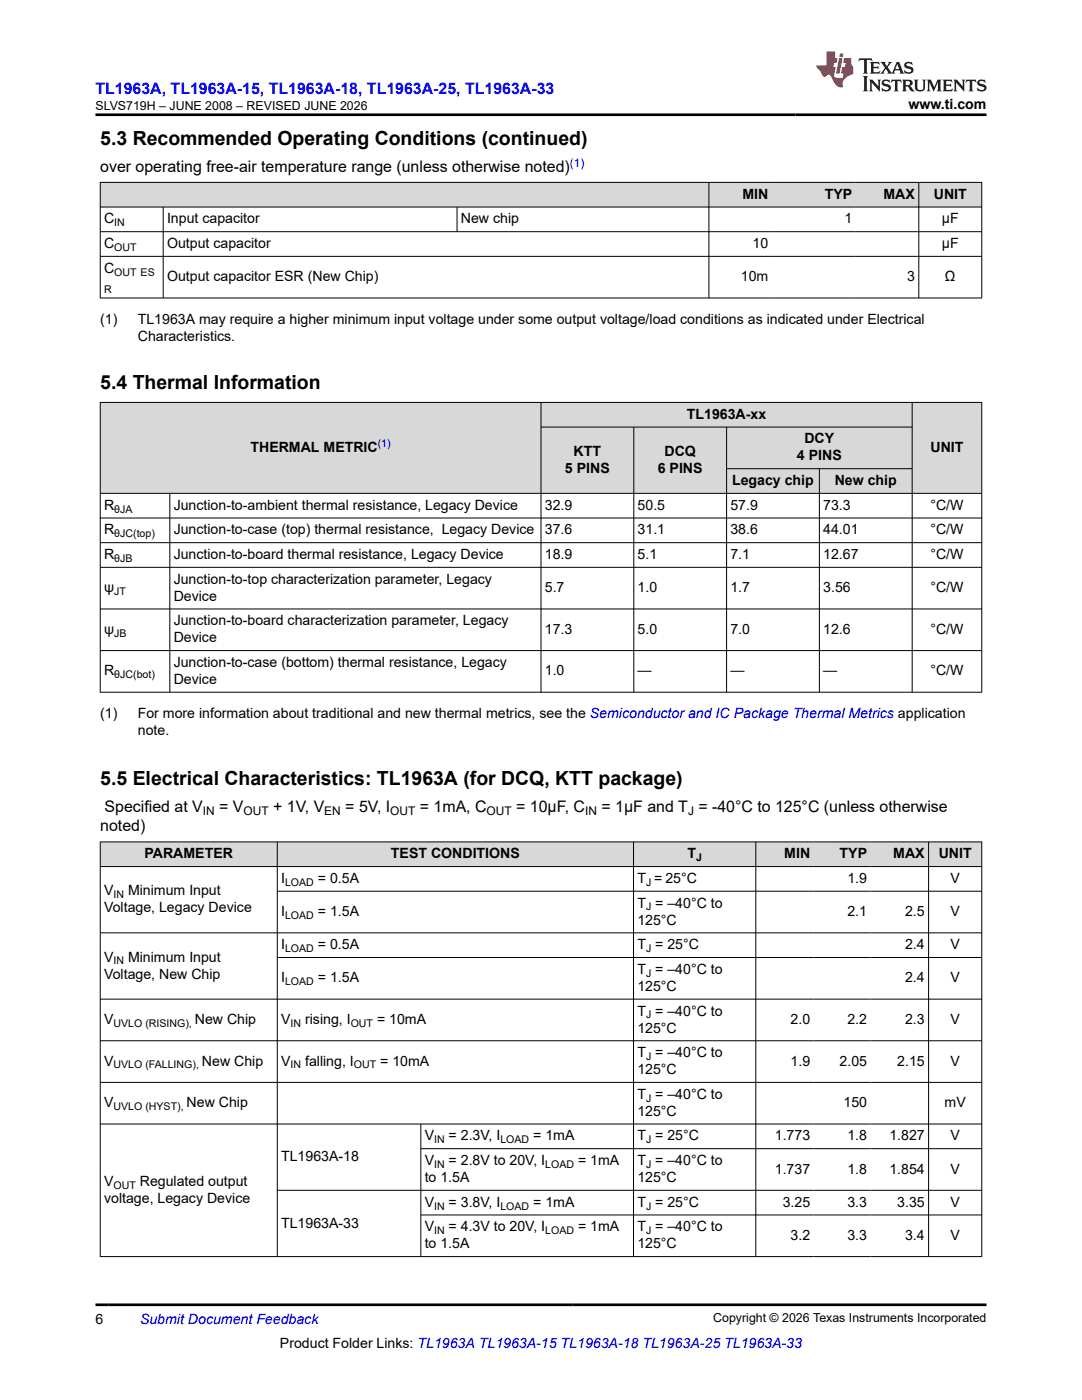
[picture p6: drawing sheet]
<svg xmlns="http://www.w3.org/2000/svg" width="216mm" height="279mm" viewBox="0 0 216 279" stroke-linecap="round" stroke-linejoin="round" font-family="sans-serif">
<defs><g id="words">
<g font-size="3.9">
<text x="20" y="28.8">5.3 Recommended Operating Conditions (continued)</text>
<text x="20" y="77.6">5.4 Thermal Information</text>
<text x="20" y="156.7">5.5 Electrical Characteristics: TL1963A (for DCQ, KTT package)</text>
</g>
<text font-size="3.2" fill="#00f" x="19" y="18.7">TL1963A, TL1963A-15, TL1963A-18, TL1963A-25, TL1963A-33</text>
<g font-size="3.2">
<text x="20" y="34.3">over operating free-air temperature range (unless otherwise noted)</text>
<text x="20" y="165.9">noted)</text>
<text x="20.9" y="162.1">Specified at V</text>
<text x="43.7" y="162.1">= V</text>
<text x="54.5" y="162.1">+ 1V, V</text>
<text x="68.9" y="162.1">= 5V, I</text>
<text x="83.8" y="162.1">= 1mA, C</text>
<text x="103" y="162.1">= 10µF, C</text>
<text x="120" y="162.1">= 1µF and T = -40°C to 125°C (unless otherwise</text>
</g>
<g font-size="2.8">
<text x="181.3" y="21.8">www.ti.com</text>
<text x="148.1" y="39.7">MIN</text>
<text x="164.6" y="39.7">TYP</text>
<text x="176.3" y="39.7">MAX</text>
<text x="186.3" y="39.7">UNIT</text>
<text x="20.8" y="44.6">C</text>
<text x="33.3" y="44.6">Input capacitor</text>
<text x="92" y="44.6">New chip</text>
<text x="168.5" y="44.6">1</text>
<text x="187.9" y="44.6">µF</text>
<text x="20.8" y="49.5">C</text>
<text x="33.3" y="49.5">Output capacitor</text>
<text x="150.2" y="49.5">10</text>
<text x="187.9" y="49.5">µF</text>
<text x="20.8" y="54.4">C</text>
<text x="33.3" y="56.1">Output capacitor ESR (New Chip)</text>
<text x="147.8" y="56.1">10m</text>
<text x="181" y="56.1">3</text>
<text x="188.6" y="56.1">Ω</text>
<text x="20" y="64.6">(1)</text>
<text x="27.5" y="64.6">TL1963A may require a higher minimum input voltage under some output voltage/load conditions as indicated under Electrical</text>
<text x="27.5" y="68">Characteristics.</text>
<text x="137.1" y="83.6">TL1963A-xx</text>
<text x="160.5" y="88.5">DCY</text>
<text x="50" y="90.2">THERMAL METRIC</text>
<text x="112.7" y="94.4">5 PINS</text>
<text x="114.5" y="91">KTT</text>
<text x="131.3" y="94.4">6 PINS</text>
<text x="132.6" y="91">DCQ</text>
<text x="159" y="91.9">4 PINS</text>
<text x="185.7" y="90.2">UNIT</text>
<text x="20.8" y="101.7">R</text>
<text x="34.7" y="101.7">Junction-to-ambient thermal resistance, Legacy Device</text>
<text x="108.7" y="101.7">32.9</text>
<text x="127.2" y="101.7">50.5</text>
<text x="145.7" y="101.7">57.9</text>
<text x="146.1" y="96.8">Legacy chip</text>
<text x="164.3" y="101.7">73.3</text>
<text x="166.6" y="96.8">New chip</text>
<text x="185.7" y="101.7">°C/W</text>
<text x="20.8" y="106.7">R</text>
<text x="34.7" y="106.7">Junction-to-case (top) thermal resistance, Legacy Device</text>
<text x="108.7" y="106.7">37.6</text>
<text x="127.2" y="106.7">31.1</text>
<text x="145.7" y="106.7">38.6</text>
<text x="164.3" y="106.7">44.01</text>
<text x="185.7" y="106.7">°C/W</text>
<text x="20.8" y="111.6">R</text>
<text x="34.7" y="111.6">Junction-to-board thermal resistance, Legacy Device</text>
<text x="108.7" y="111.6">18.9</text>
<text x="127.2" y="111.6">5.1</text>
<text x="145.7" y="111.6">7.1</text>
<text x="164.3" y="111.6">12.67</text>
<text x="185.7" y="111.6">°C/W</text>
<text x="20.8" y="118.2">ψ</text>
<text x="34.7" y="116.5">Junction-to-top characterization parameter, Legacy</text>
<text x="34.7" y="119.9">Device</text>
<text x="108.7" y="118.2">5.7</text>
<text x="127.2" y="118.2">1.0</text>
<text x="145.7" y="118.2">1.7</text>
<text x="164.3" y="118.2">3.56</text>
<text x="185.7" y="118.2">°C/W</text>
<text x="34.7" y="124.8">Junction-to-board characterization parameter, Legacy</text>
<text x="20.8" y="126.5">ψ</text>
<text x="34.7" y="128.2">Device</text>
<text x="108.7" y="126.5">17.3</text>
<text x="127.2" y="126.5">5.0</text>
<text x="145.7" y="126.5">7.0</text>
<text x="164.3" y="126.5">12.6</text>
<text x="185.7" y="126.5">°C/W</text>
<text x="20.8" y="134.8">R</text>
<text x="34.7" y="133.1">Junction-to-case (bottom) thermal resistance, Legacy</text>
<text x="34.7" y="136.5">Device</text>
<text x="108.7" y="134.8">1.0</text>
<text x="127.2" y="134.8">—</text>
<text x="145.7" y="134.8">—</text>
<text x="164.3" y="134.8">—</text>
<text x="185.7" y="134.8">°C/W</text>
<text x="20" y="143.3">(1)</text>
<text x="27.5" y="143.3">For more information about traditional and new thermal metrics, see the Semiconductor and IC Package Thermal Metrics application</text>
<text x="27.5" y="146.7">note.</text>
<text x="28.8" y="171.3">PARAMETER</text>
<text x="78" y="171.3">TEST CONDITIONS</text>
<text x="137.2" y="171.3">T</text>
<text x="156.5" y="171.3">MIN</text>
<text x="167.5" y="171.3">TYP</text>
<text x="178.3" y="171.3">MAX</text>
<text x="187.3" y="171.3">UNIT</text>
<text x="20.8" y="178.7">V</text>
<text x="25.6" y="178.7">Minimum Input</text>
<text x="56.1" y="176.2">I</text>
<text x="63.4" y="176.2">= 0.5A</text>
<text x="127.2" y="176.2">T = 25°C</text>
<text x="169.1" y="176.2">1.9</text>
<text x="189.7" y="176.2">V</text>
<text x="20.8" y="182.1">Voltage, Legacy Device</text>
<text x="56.1" y="182.8">I</text>
<text x="63.4" y="182.8">= 1.5A</text>
<text x="127.2" y="181.1">T = –40°C to</text>
<text x="127.2" y="184.5">125°C</text>
<text x="169.1" y="182.8">2.1</text>
<text x="180.6" y="182.8">2.5</text>
<text x="189.7" y="182.8">V</text>
<text x="20.8" y="191.9">V</text>
<text x="25.6" y="191.9">Minimum Input</text>
<text x="56.1" y="189.4">I</text>
<text x="63.4" y="189.4">= 0.5A</text>
<text x="127.2" y="189.4">T = 25°C</text>
<text x="180.6" y="189.4">2.4</text>
<text x="189.7" y="189.4">V</text>
<text x="20.8" y="195.3">Voltage, New Chip</text>
<text x="56.1" y="196.1">I</text>
<text x="63.4" y="196.1">= 1.5A</text>
<text x="127.2" y="194.4">T = –40°C to</text>
<text x="127.2" y="197.8">125°C</text>
<text x="180.6" y="196.1">2.4</text>
<text x="189.7" y="196.1">V</text>
<text x="127.2" y="202.7">T = –40°C to</text>
<text x="20.8" y="204.4">V</text>
<text x="38.9" y="204.4">New Chip</text>
<text x="56.1" y="204.4">V</text>
<text x="60.9" y="204.4">rising, I</text>
<text x="75.2" y="204.4">= 10mA</text>
<text x="127.2" y="206.1">125°C</text>
<text x="157.7" y="204.4">2.0</text>
<text x="169.1" y="204.4">2.2</text>
<text x="180.6" y="204.4">2.3</text>
<text x="189.7" y="204.4">V</text>
<text x="20.8" y="212.7">V</text>
<text x="40.3" y="212.7">New Chip</text>
<text x="56.1" y="212.7">V</text>
<text x="60.9" y="212.7">falling, I</text>
<text x="75.9" y="212.7">= 10mA</text>
<text x="127.2" y="211">T = –40°C to</text>
<text x="127.2" y="214.4">125°C</text>
<text x="157.7" y="212.7">1.9</text>
<text x="167.5" y="212.7">2.05</text>
<text x="179" y="212.7">2.15</text>
<text x="189.7" y="212.7">V</text>
<text x="20.8" y="221">V</text>
<text x="37.2" y="221">New Chip</text>
<text x="127.2" y="219.3">T = –40°C to</text>
<text x="168.3" y="221">150</text>
<text x="188.5" y="221">mV</text>
<text x="84.7" y="227.6">V</text>
<text x="89.5" y="227.6">= 2.3V, I</text>
<text x="106.4" y="227.6">= 1mA</text>
<text x="127.2" y="222.7">125°C</text>
<text x="127.2" y="227.6">T = 25°C</text>
<text x="154.6" y="227.6">1.773</text>
<text x="169.1" y="227.6">1.8</text>
<text x="177.5" y="227.6">1.827</text>
<text x="189.7" y="227.6">V</text>
<text x="56.1" y="231.8">TL1963A-18</text>
<text x="84.7" y="232.5">V</text>
<text x="89.5" y="232.5">= 2.8V to 20V, I</text>
<text x="115.3" y="232.5">= 1mA</text>
<text x="127.2" y="232.5">T = –40°C to</text>
<text x="20.8" y="236.7">V</text>
<text x="27.9" y="236.7">Regulated output</text>
<text x="84.7" y="235.9">to 1.5A</text>
<text x="127.2" y="235.9">125°C</text>
<text x="154.6" y="234.2">1.737</text>
<text x="169.1" y="234.2">1.8</text>
<text x="177.5" y="234.2">1.854</text>
<text x="189.7" y="234.2">V</text>
<text x="20.8" y="240.1">voltage, Legacy Device</text>
<text x="56.1" y="245">TL1963A-33</text>
<text x="84.7" y="240.8">V</text>
<text x="84.7" y="245.7">V</text>
<text x="89.5" y="240.8">= 3.8V, I</text>
<text x="89.5" y="245.7">= 4.3V to 20V, I</text>
<text x="106.4" y="240.8">= 1mA</text>
<text x="115.3" y="245.7">= 1mA</text>
<text x="127.2" y="240.8">T = 25°C</text>
<text x="127.2" y="245.7">T = –40°C to</text>
<text x="156.2" y="240.8">3.25</text>
<text x="169.1" y="240.8">3.3</text>
<text x="179" y="240.8">3.35</text>
<text x="189.7" y="240.8">V</text>
<text x="84.7" y="249.1">to 1.5A</text>
<text x="127.2" y="249.1">125°C</text>
<text x="157.7" y="247.4">3.2</text>
<text x="169.1" y="247.4">3.3</text>
<text x="180.6" y="247.4">3.4</text>
<text x="189.7" y="247.4">V</text>
<text x="19" y="264.2">6</text>
<text x="55.9" y="269">Product Folder Links: TL1963A TL1963A-15 TL1963A-18 TL1963A-25 TL1963A-33</text>
</g>
<text font-size="2.8" fill="#00f" x="27.9" y="264.2">Submit Document Feedback</text>
<g font-size="2.5">
<text x="19.1" y="21.9">SLVS719H – JUNE 2008 – REVISED JUNE 2026</text>
<text x="142.3" y="263.9">Copyright © 2026 Texas Instruments Incorporated</text>
</g>
<text font-size="2.4" fill="#00f" x="113.7" y="33.2">(1)</text>
<g font-size="2.4">
<text x="40.5" y="162.7">IN</text>
<text x="48.6" y="162.7">OUT</text>
<text x="64.7" y="162.7">EN</text>
<text x="77.9" y="162.7">OUT</text>
<text x="97.1" y="162.7">OUT</text>
<text x="116.8" y="162.7">IN</text>
<text x="137.3" y="162.7">J</text>
</g>
<g font-size="2.1">
<text x="22.8" y="45.2">IN</text>
<text x="22.8" y="50.1">OUT</text>
<text x="20.8" y="58.4">R</text>
<text x="22.8" y="55">OUT ES</text>
<text x="22.8" y="102.3">θJA</text>
<text x="22.8" y="107.2">θJC(top)</text>
<text x="22.8" y="112.1">θJB</text>
<text x="22.8" y="118.8">JT</text>
<text x="22.8" y="127.1">JB</text>
<text x="22.8" y="135.4">θJC(bot)</text>
<text x="138.9" y="171.9">J</text>
<text x="22.6" y="179.2">IN</text>
<text x="56.9" y="176.8">LOAD</text>
<text x="128.9" y="176.8">J</text>
<text x="56.9" y="183.4">LOAD</text>
<text x="128.9" y="181.7">J</text>
<text x="56.9" y="190">LOAD</text>
<text x="128.9" y="190">J</text>
<text x="22.6" y="192.5">IN</text>
<text x="56.9" y="196.6">LOAD</text>
<text x="128.9" y="194.9">J</text>
<text x="128.9" y="203.2">J</text>
<text x="22.6" y="204.9">UVLO (RISING),</text>
<text x="58" y="204.9">IN</text>
<text x="70" y="204.9">OUT</text>
<text x="22.6" y="213.2">UVLO (FALLING),</text>
<text x="58" y="213.2">IN</text>
<text x="70.6" y="213.2">OUT</text>
<text x="128.9" y="211.5">J</text>
<text x="22.6" y="221.5">UVLO (HYST),</text>
<text x="128.9" y="219.9">J</text>
<text x="86.6" y="228.2">IN</text>
<text x="86.6" y="233.1">IN</text>
<text x="99.9" y="228.2">LOAD</text>
<text x="108.8" y="233.1">LOAD</text>
<text x="128.9" y="228.2">J</text>
<text x="128.9" y="233.1">J</text>
<text x="22.6" y="237.2">OUT</text>
<text x="86.6" y="241.4">IN</text>
<text x="99.9" y="241.4">LOAD</text>
<text x="128.9" y="241.4">J</text>
<text x="86.6" y="246.3">IN</text>
<text x="108.8" y="246.3">LOAD</text>
<text x="128.9" y="246.3">J</text>
</g>
<text font-size="2.1" fill="#00f" x="75.4" y="89.3">(1)</text>
</g></defs>
<g fill="#d8d8d8">
<path d="M20 36.4h175.9v4.9h-175.9z" fill-rule="evenodd"/>
<path d="M20.1 36.5h121.3v4.8h-121.3z" fill-rule="evenodd"/>
<path d="M141.5 36.5h12.5v4.8h-12.5z" fill-rule="evenodd"/>
<path d="M154 36.5h16.8v4.8h-16.8z" fill-rule="evenodd"/>
<path d="M170.8 36.5h12.5v4.8h-12.5z" fill-rule="evenodd"/>
<path d="M183.4 36.5h12.4v4.8h-12.4z" fill-rule="evenodd"/>
</g>
<path d="M19.9 36.4h176.1M20 36.3v23.2M141.5 36.3v23.2M183.3 36.3v23.2M195.9 36.3v23.2M19.9 41.3h176.1M19.9 46.2h176.1M19.9 51.2h176.1M19.9 59.5h176.1M32.6 41.3v18.2M91.2 41.3v5" fill="none" stroke="#000" stroke-width=".2"/>
<g fill="#d8d8d8">
<path d="M20 80.3h175.9v4.9h-175.9z" fill-rule="evenodd"/>
<path d="M20.1 80.4h87.8v18h-87.8z" fill-rule="evenodd"/>
<path d="M108 80.4h74v4.8h-74z" fill-rule="evenodd"/>
<path d="M182.1 80.4h13.7v18h-13.7z" fill-rule="evenodd"/>
<path d="M108 85.3h18.4v13.1h-18.4z" fill-rule="evenodd"/>
<path d="M126.5 85.3h18.4v13.1h-18.4z" fill-rule="evenodd"/>
<path d="M145 85.3h37v8.2h-37z" fill-rule="evenodd"/>
<path d="M145 93.6h18.4v4.8h-18.4z" fill-rule="evenodd"/>
<path d="M163.6 93.6h18.4v4.8h-18.4z" fill-rule="evenodd"/>
</g>
<g fill="none" stroke="#000" stroke-width=".2">
<path d="M19.9 80.3h176.1M19.9 98.5h176.1M20 80.2v58M33.9 98.5v39.7M107.9 80.2v58M107.9 85.2h74.2M126.5 85.2v53M145 85.2v53M145 93.5h37.1M163.5 93.5v44.7M182 80.2v58M195.9 80.2v58"/>
<path d="M19.9 103.4h176.1M19.9 108.3h176.1M19.9 113.2h176.1M19.9 121.5h176.1M19.9 129.8h176.1M19.9 138.1h176.1"/>
</g>
<g fill="#d8d8d8">
<path d="M20 168h175.9v4.9h-175.9z" fill-rule="evenodd"/>
<path d="M20.1 168.1h35.2v4.8h-35.2z" fill-rule="evenodd"/>
<path d="M55.4 168.1h70.9v4.8h-70.9z" fill-rule="evenodd"/>
<path d="M126.5 168.1h24.2v4.8h-24.2z" fill-rule="evenodd"/>
<path d="M150.9 168.1h11.5v4.8h-11.5z" fill-rule="evenodd"/>
<path d="M162.4 168.1h11.3v4.8h-11.3z" fill-rule="evenodd"/>
<path d="M173.7 168.1h11.5v4.8h-11.5z" fill-rule="evenodd"/>
<path d="M185.4 168.1h10.4v4.8h-10.4z" fill-rule="evenodd"/>
</g>
<g fill="none" stroke="#000" stroke-width=".2">
<path d="M19.9 168h176.1M19.9 172.9h176.1M20 168v82.8M55.3 168v82.8M55.3 177.9h140.7M126.4 168v82.8M150.8 168v82.8M185.3 168v82.8M195.9 168v82.8M19.9 186.2h176.1M19.9 199.4h176.1M55.3 191.1h140.7"/>
<path d="M19.9 207.7h176.1M19.9 216h176.1M19.9 224.3h176.1M84 224.3v26.5M84 229.2h112M196 237.6h-140.7M84 242.5h112M196 250.8h-176.1"/>
</g>
<path d="M171.5 11.6l-.2 .6 .5-.2h.6v.1v2.2l-.2 .4h1l-.2-.4v-2.2v-.1h.5l.6 .2-.2-.6zM173.6 12.4l.2 .3v1.6l-.2 .4h1.9l.1-.6a1.08 1.08 0 0 1-1.3 .2v-.7h.6l.4 .2v-.7l-.4 .2h-.6v-.5l.2-.2a1 1 0 0 1 1 .3l-.1-.5zM175.7 12.4l.9 1.1-1 1.2h.9l-.2-.2 .5-.8 .4 .8-.2 .2h1.6l-.2-.2 .2-.5h.9l.1 .5-.1 .2h.9l-.2-.4-.8-1.9h-.5l-.9 2.1-.9-1.1 .9-1h-.8l.2 .2-.4 .6-.4-.6 .2-.2zM179 12.8l.4 1h-.7zM180.7 12.5a.65 .65 0 0 0-.2 .7 .65 .65 0 0 0 .6 .5l.6 .1 .1 .3a.79 .79 0 0 1-.7 .4 .79 .79 0 0 1-.7-.5l.1 .7 .2-.1a.93 .93 0 0 0 1.1 0 .93 .93 0 0 0 .4-.9 1.46 1.46 0 0 0-1.2-.6l-.1-.3a1.09 1.09 0 0 1 1.2 .2l-.2-.6-.1 .1-.5-.2zM172.2 15.2l.2 .4v2.2l-.2 .4h1l-.2-.4v-2.2l.2-.4zM173.4 15.9l.2 .4v1.5l-.2 .4h.8l-.3-.4 .1-1.3 1.6 1.8v-2l.2-.4h-.7l.1 .2 .1 1.1-1.2-1.3zM176.2 16a.65 .65 0 0 0-.2 .8 .65 .65 0 0 0 .6 .4l.6 .2 .1 .2a.79 .79 0 0 1-.7 .4 .79 .79 0 0 1-.7-.5l.1 .7 .2-.1a.93 .93 0 0 0 1.1 .1 .93 .93 0 0 0 .4-1 1.46 1.46 0 0 0-1.2-.5l-.1-.4a1.09 1.09 0 0 1 1.2 .2l-.1-.6-.2 .1-.5-.1zM177.9 15.9l-.1 .6a.63 .63 0 0 1 .8-.3v1.6l-.3 .4h1l-.2-.4v-1.6a.66 .66 0 0 1 .8 .3l-.1-.6zM180 15.9l.2 .4v1.5l-.2 .4h1l-.2-.2-.1-.7h.5l.1 .2a.79 .79 0 0 0 1.2 .6l-1-.9a.61 .61 0 0 0 .6-.6 .61 .61 0 0 0-.5-.7zM180.8 16.2h.1a.47 .47 0 0 1 .5 .1 .47 .47 0 0 1 .1 .5l-.1 .1-.7 .1zM182.3 15.9l.2 .2a2.27 2.27 0 0 0 .4 2 1.04 1.04 0 0 0 1.7-.7v-1.3l.2-.2h-.8l.2 .4v1.1a.6 .6 0 0 1-.6 .6 .6 .6 0 0 1-.6-.6v-1.1l.3-.4zM184.9 15.9l.2 .4v1.5l-.2 .4h.8l-.3-.4v-1.4l.9 1.9 .9-1.9v1.4l-.3 .4h1l-.2-.4v-1.5l.2-.4h-.8l-.7 1.5-.6-1.5zM188.1 15.9l.2 .4v1.5l-.2 .4h1.9l.1-.6a1.09 1.09 0 0 1-1.3 .2v-.7h.6l.4 .2v-.6l-.4 .2h-.6v-.6l.2-.1a1.01 1.01 0 0 1 1 .3l-.1-.6zM190.2 15.9l.3 .4v1.5l-.3 .4h.8l-.2-.4v-1.3l1.6 1.8v-2l.2-.4h-.7l.2 .2v1.1l-1.2-1.3zM192.8 15.9l-.1 .6a.63 .63 0 0 1 .8-.3v1.6l-.3 .4h1l-.2-.4v-1.6a.66 .66 0 0 1 .8 .3l-.1-.6zM195.2 16a.65 .65 0 0 0-.2 .8 .65 .65 0 0 0 .6 .4l.6 .2 .2 .2a.79 .79 0 0 1-.7 .4 .79 .79 0 0 1-.7-.5l.1 .7 .2-.1a.93 .93 0 0 0 1 .1 .93 .93 0 0 0 .5-1 1.46 1.46 0 0 0-1.3-.5v-.4a1.09 1.09 0 0 1 1.2 .2l-.2-.6-.2 .1-.5-.1z" fill="#231f20"/>
<path d="M164.9 10.3v2.7h-2l.1 .4 .8 1a.95 .95 0 0 0 1 .9 .59 .59 0 0 1 .5-.4 .59 .59 0 0 1 .5 .3l.4 .8a1.59 1.59 0 0 0 2.1 1.4 1.61 1.61 0 0 1 1-2.3l1-.3-.1-1.5a1.59 1.59 0 0 1-.3-1.7h-1.5l-.2 .9h.6l-.2 .9h-.5l-.2 .9v.3l.4 .1-.1 .9h-.7a.73 .73 0 0 1-1-.7l.3-1.5h-.5l.1-.9h.5l.2-.9h-.5v-1.3zM167.4 11.6l-.6 3.1h.7l.6-3.1zM167.6 10.7l-.1 .6h.7l.1-.6z" fill="#ed1c24"/>
<path d="M19 22.9h177.8M19 260.4h177.8" fill="none" stroke="#000" stroke-width=".53"/>
<use href="#words"/>
</svg>
